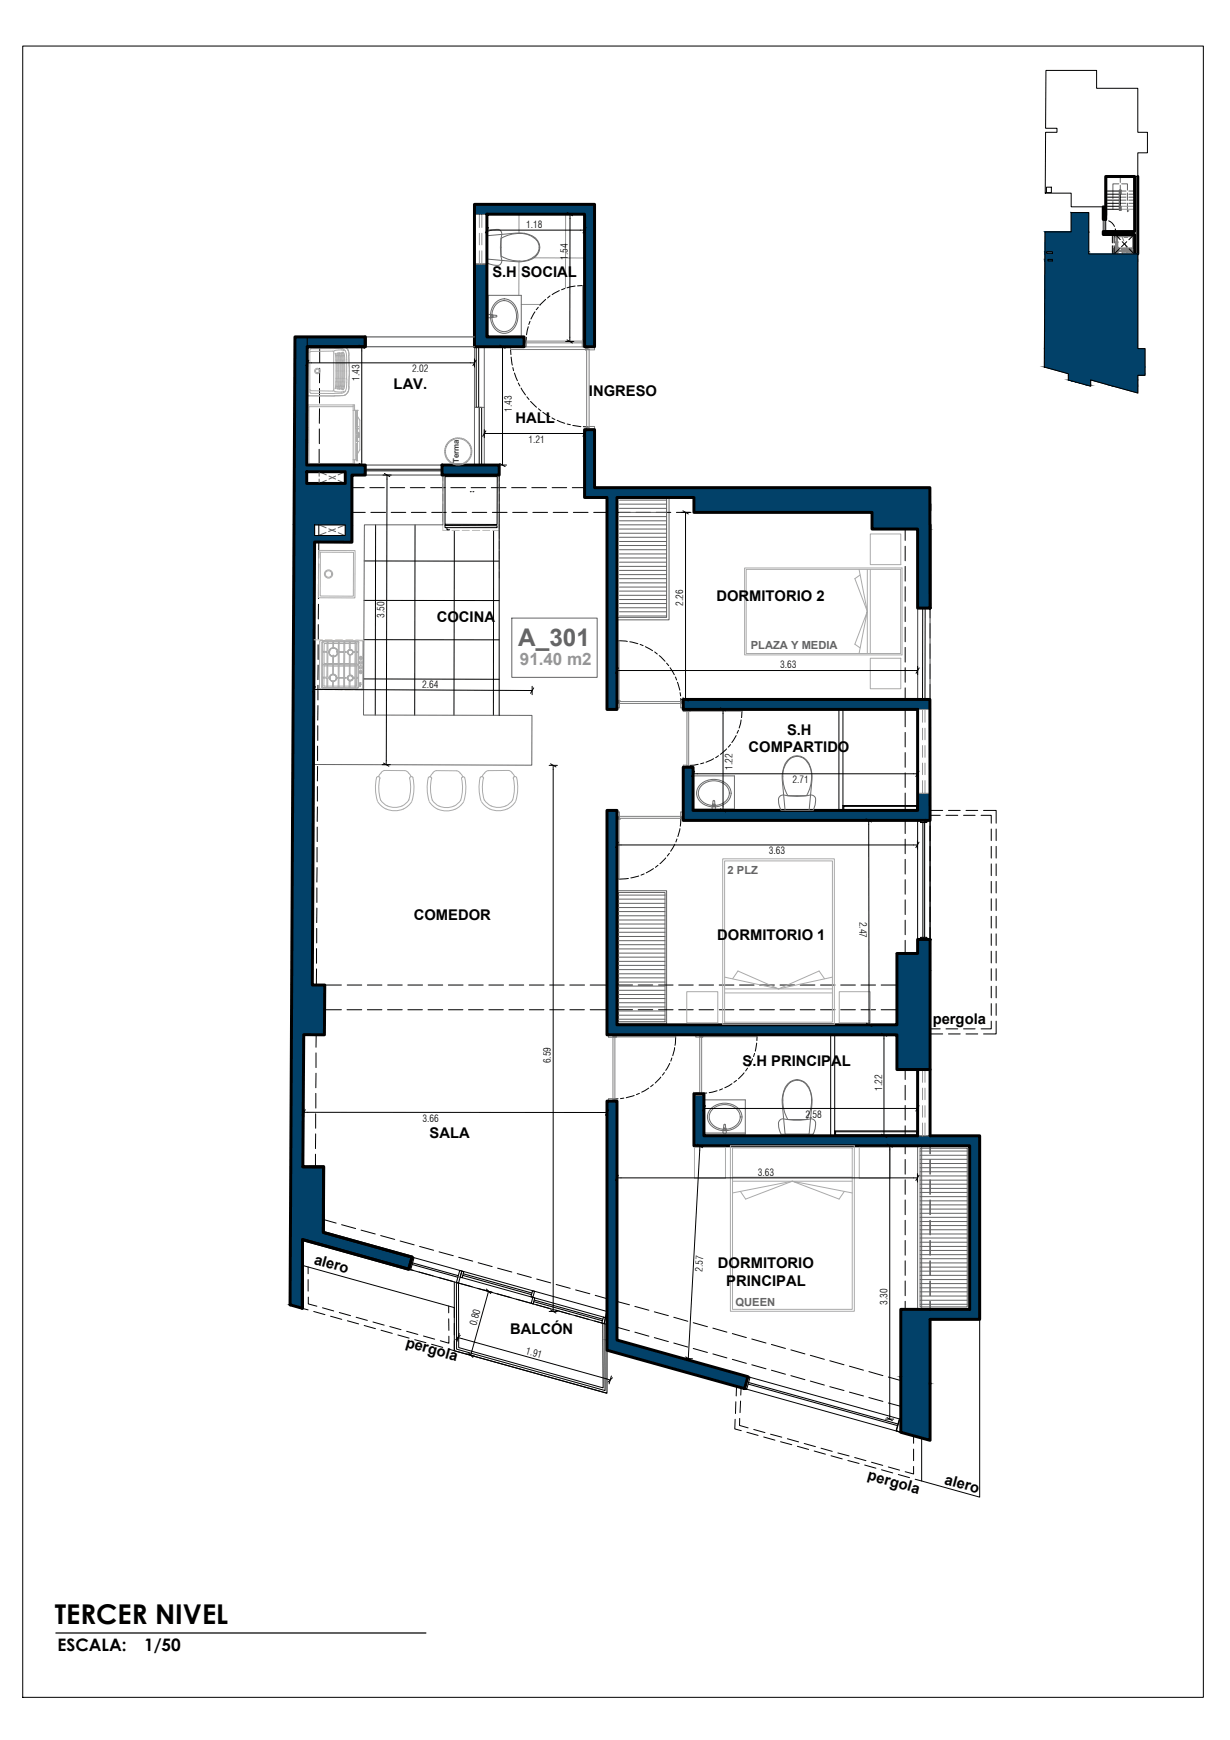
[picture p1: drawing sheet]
<svg xmlns="http://www.w3.org/2000/svg" width="297mm" height="420mm" viewBox="0 0 297 420" stroke-linecap="round" stroke-linejoin="round" font-family="sans-serif">
<defs><g id="words">
<text font-size="6.6" x="13.2" y="392.2">TERCER NIVEL</text>
<text font-size="5.9" fill="#636466" x="125.2" y="155.9">A_301</text>
<g font-size="4.2">
<text x="13.9" y="398.6">ESCALA:</text>
<text x="34.8" y="398.6">1/50</text>
</g>
<text font-size="4.1" fill="#939598" x="125.5" y="160.7">91.40 m2</text>
<g font-size="3.6">
<text x="118.9" y="66.9">S.H SOCIAL</text>
<text x="95.1" y="94.1">LAV.</text>
<text x="142.2" y="95.6">INGRESO</text>
<text x="124.5" y="102.2">HALL</text>
<text x="173" y="145.1">DORMITORIO 2</text>
<text x="105.5" y="150.2">COCINA</text>
<text x="190.1" y="177.4">S.H</text>
<text x="180.8" y="181.6">COMPARTIDO</text>
<text x="99.9" y="222.2">COMEDOR</text>
<text x="173.2" y="226.9">DORMITORIO 1</text>
<text x="225.2" y="247.2">pergola</text>
<text x="179.3" y="257.5">S.H PRINCIPAL</text>
<text x="103.7" y="274.9">SALA</text>
<text x="75.7" y="305.2" transform="rotate(16 75.7 305.2)">alero</text>
<text x="173.4" y="306.3">DORMITORIO</text>
<text x="175.4" y="310.5">PRINCIPAL</text>
<text x="123.2" y="322.2">BALCÓN</text>
<text x="97.8" y="325.1" transform="rotate(16 97.8 325.1)">pergola</text>
<text x="209.4" y="357.2" transform="rotate(16 209.4 357.2)">pergola</text>
<text x="228" y="358.3" transform="rotate(16 228 358.3)">alero</text>
</g>
<g font-size="2.7" fill="#636466">
<text x="181.3" y="156.8">PLAZA Y MEDIA</text>
<text x="175.7" y="210.9">2 PLZ</text>
<text x="177.6" y="315.4">QUEEN</text>
</g>
<g font-size="2.4">
<text x="127" y="55.1">1.18</text>
<text x="137.1" y="62.8" transform="rotate(-90 137.1 62.8)">1.54</text>
<text x="99.5" y="89.9">2.02</text>
<text x="86.8" y="92" transform="rotate(-90 86.8 92)">1.43</text>
<text x="123.6" y="99.4" transform="rotate(-90 123.6 99.4)">1.43</text>
<text x="127.7" y="107">1.21</text>
<text x="92.8" y="149.2" transform="rotate(-90 92.8 149.2)">3.50</text>
<text x="165" y="146.3" transform="rotate(-90 165 146.3)">2.26</text>
<text x="188.4" y="161.4">3.63</text>
<text x="102" y="166.1">2.64</text>
<text x="176.9" y="185.9" transform="rotate(-90 176.9 185.9)">1.22</text>
<text x="191.4" y="189.2">2.71</text>
<text x="185.7" y="206.3">3.63</text>
<text x="207.5" y="222.5" transform="rotate(90 207.5 222.5)">2.47</text>
<text x="133" y="256.7" transform="rotate(-90 133 256.7)">6.59</text>
<text x="213" y="263.4" transform="rotate(-90 213 263.4)">1.22</text>
<text x="194.5" y="269.9">2.58</text>
<text x="102" y="270.9">3.66</text>
<text x="183" y="283.9">3.63</text>
<text x="169.7" y="307.1" transform="rotate(-87 169.7 307.1)">2.57</text>
<text x="214.3" y="315.1" transform="rotate(-90 214.3 315.1)">3.30</text>
<text x="115" y="320.2" transform="rotate(-74 115 320.2)">0.80</text>
<text x="126.9" y="327" transform="rotate(16 126.9 327)">1.91</text>
</g>
<text font-size="1.9" fill="#3d3d3d" x="110.8" y="111.8" transform="rotate(-90 110.8 111.8)">Terma</text>
</g></defs>
<!-- layer: TEXTURAS -->
<path d="M120.6 114.7v58M88 135.5h32.5M90.7 126.7l-.1 46M100.2 126.7l-.1 46M109.7 128.1l-.1 44.6M119.2 128.1v44.6M87.9 154.5h32.6M87.9 145h32.6M87.8 163.9l32.8 .1" fill="none" stroke="#000" stroke-width=".24"/>
<path d="M125.3 51.7v4.5M136.6 51.7v17.9M125.3 63.2v8.1M125.9 73.5h4.6M128.9 62.3h12.3" fill="none" stroke="#939598" stroke-width=".24"/>
<!-- layer: I-FURN -->
<path d="M107 114.7v12h-19l-.2 46h40.7l-.1 12.1-52.7-.2M161 120.1v29h-12M161.6 120.1v29.6h-12.6M149 215.1h12v32h-12zM149.4 215.5h11.2v31.2h-11.2zM221.6 276.7v39.5M222.6 276.7v39.5" fill="none" stroke="#636466" stroke-width=".24"/>
<!-- layer: COTAS -->
<g fill="none" stroke="#000" stroke-width=".24">
<path d="M267 46.1h3.5v4.4h-3.5M267 46.9h3.5M267 47.6h3.5M267 48.3h3.5M267 49.1h3.5M267 49.8h3.5M74.2 81.4v2.3M115 83.7v14.7h.6v-14.7M74.1 113.9h9.3v2.8h-9.3zM88.2 113.7h18.6M88.2 113.3h18.6M113.6 118.7h.1"/>
<path d="M114.2 118.7h.1M115.7 112.3v-13.9h.6v13.9M76 126.7h7.4v2.6h-7.4zM222.8 146.8v22.1M223.4 146.8v22.1M203.6 194.5h18v1.2h-18zM203.8 194.7h17.6v.8h-17.6zM221.6 198.1v28.8M224.6 198.1v28.8M221.6 234.3h.1M201.6 273.1h20v1.2h-20zM201.8 273.3h19.6v.8h-19.6z"/>
<path d="M73 305.5l36.7 10.3M99.2 306.6l46.1 12.9M99.5 303.6l47.1 13.1M109.7 309.5v16.7l36.9 10.2v-16.6M110.2 309.7l.1 16.1 35.8 10v-16.1M110.7 309.8l.1 15.6 34.9 9.7-.1-15.6M111.1 308.4l34.6 9.6M236.6 318.6v42.9l-14-3.9v-10.4M179.8 335.3l37.7 10.5M180.6 332.4l36.9 10.3"/>
</g>
<!-- layer: eder_web_hatch -->
<g fill="#024169" stroke="#024169" stroke-width=".24">
<path d="M71.2 81.4h17z"/>
<path d="M76 130.9h9z"/>
<path d="M73.3 249.8l5 .1z"/>
<path d="M73.1 299.3h11.1l15.3 4.3z"/>
<path d="M70.1 299.3h3v15.8z"/>
<path d="M217.5 334.1h7.1v11.7z"/>
<path d="M106.8 112.3h13.8v2.4z"/>
<path d="M146.6 326h11.2l22.8 6.4z"/>
<path d="M258.7 56h4.2z"/>
<path d="M262.5 93h.9v.2z"/>
<path d="M267.9 93h6.9v.2z"/>
<path d="M71.2 81.4l17 2.3v-2.3zM71.2 81.4l17 2.3h-17z"/>
<path d="M71.2 83.7l2.9 28.6 .1-28.6zM71.2 83.7l2.9 28.6h-3z"/>
<path d="M71.1 112.3l17.1 1.6v-1.6zM71.1 112.3l17.1 1.6h-17.1z"/>
<path d="M83.4 113.9l4.8 .8v-.8zM83.4 113.9l4.8 .8h-4.8z"/>
<path d="M83.4 114.7l1.6 2v-2zM83.4 114.7l1.6 2h-1.6z"/>
<path d="M71.1 113.9l3 2.8v-2.8zM71.1 113.9l3 2.8h-3z"/>
<path d="M71.1 116.7l13.9 10v-10zM71.1 116.7l13.9 10h-14z"/>
<path d="M83.4 126.7h1.6zM83.4 126.7h1.6z"/>
<path d="M71 126.7l5 2.6v-2.6zM71 126.7l5 2.6h-5z"/>
<path d="M83.4 126.7l1.6 2.7v-2.7zM83.4 126.7l1.6 2.7h-1.6z"/>
<path d="M71 129.3l12.4 .1zM71 129.3l12.4 .1z"/>
<path d="M71 129.4l14 1.5v-1.5zM71 129.4l14 1.5h-14z"/>
<path d="M71 130.9h5zM71 130.9h5z"/>
<path d="M71 130.9l4.4 107 .6-107zM71 130.9l4.4 107h-5z"/>
<path d="M70.4 237.9l8 5.9v-5.9zM70.4 237.9l8 5.9h-8z"/>
<path d="M70.4 243.8l7.9 6 .1-6zM70.4 243.8l7.9 6h-7.9z"/>
<path d="M70.4 249.8l2.9 .1zM70.4 249.8l2.9 .1z"/>
<path d="M70.4 249.9l2.7 31.9 .2-31.9zM70.4 249.9l2.7 31.9h-2.9z"/>
<path d="M70.2 281.8h7.9zM70.2 281.8h7.9z"/>
<path d="M70.2 281.8l7.9 15.8v-15.8zM70.2 281.8l7.9 15.8h-8z"/>
<path d="M70.1 297.6l14.1 1.7-6.1-1.7zM70.1 297.6l14.1 1.7h-14.1z"/>
<path d="M73.1 299.3h11.1zM73.1 299.3h11.1z"/>
<path d="M70.1 299.3h3zM70.1 299.3h3z"/>
<path d="M73.1 299.3l15.2 4.3h11.2zM88.3 303.6h11.2l-.8 2.9z"/>
<path d="M70.1 299.3l-.1 15.8h3.1zM70 315.1h3.1v.8z"/>
<path d="M169.5 264.1l.5 .4v-.4zM169.5 264.1l.5 .4h-.5z"/>
<path d="M167.6 264.1l.4 .4v-.4zM167.6 264.1l.4 .4h-.4z"/>
<path d="M167.6 264.5l2.4 9.8v-9.8zM167.6 264.5l2.4 9.8h-2.4z"/>
<path d="M167.6 274.3l69 2.4v-2.4zM167.6 274.3l69 2.4h-69z"/>
<path d="M234.2 276.7l2.4 39.5v-39.5zM234.2 276.7l2.4 39.5h-2.4z"/>
<path d="M217.5 316.2l19.1 2.4v-2.4zM217.5 316.2l19.1 2.4h-19.1z"/>
<path d="M217.5 318.6l7.1 13.9v-13.9zM217.5 318.6l7.1 13.9h-7.1z"/>
<path d="M217.5 332.5l7.1 1.6v-1.6zM217.5 332.5l7.1 1.6h-7.1z"/>
<path d="M217.5 334.1v11.7h7.1zM217.5 345.8h7.1v2z"/>
<path d="M114.6 63.7l3 7.6v-7.6zM114.6 63.7l3 7.6h-3z"/>
<path d="M114.6 71.3l3 10.1v-10.1zM114.6 71.3l3 10.1h-3z"/>
<path d="M114.6 81.4l12 .9v-.9zM114.6 81.4l12 .9h-12z"/>
<path d="M114.6 82.3l12 1.4v-1.4zM114.6 82.3l12 1.4h-12z"/>
<path d="M114.6 49.3l29 2.4v-2.4zM114.6 49.3l29 2.4h-29z"/>
<path d="M141.2 51.7l2.4 32v-32zM141.2 51.7l2.4 32h-2.4z"/>
<path d="M106.8 112.3v2.4h13.8zM106.8 114.7h13.8z"/>
<path d="M165 168.9l59.6 2.4v-2.4zM165 168.9l59.6 2.4h-59.6z"/>
<path d="M165 185.3l2.4 2.1v-2.1zM165 185.3l2.4 2.1h-2.4z"/>
<path d="M221.6 191.6l3 4.1v-4.1zM221.6 191.6l3 4.1h-3z"/>
<path d="M165 187.4l2.4 8.3v-8.3zM165 187.4l2.4 8.3h-2.4z"/>
<path d="M165 195.7l59.6 2.4v-2.4zM165 195.7l59.6 2.4h-59.6z"/>
<path d="M141.2 103.7l2.4 14.1v-14.1zM141.2 103.7l2.4 14.1h-2.4z"/>
<path d="M141.2 117.8h83.4zM141.2 117.8h83.4z"/>
<path d="M141.2 117.8l83.4 2.3v-2.3zM141.2 117.8l83.4 2.3h-83.4z"/>
<path d="M167.6 120.1l57 3.6v-3.6zM167.6 120.1l57 3.6h-57z"/>
<path d="M210.6 123.7l14 4v-4zM210.6 123.7l14 4h-14z"/>
<path d="M221.6 127.7l3 19.1v-19.1zM221.6 127.7l3 19.1h-3z"/>
<path d="M146.6 120.1l2.4 51.2v-51.2zM146.6 120.1l2.4 51.2h-2.4z"/>
<path d="M221.6 226.9l3 3.3v-3.3zM221.6 226.9l3 3.3h-3z"/>
<path d="M216.6 230.2l8 4.1v-4.1zM216.6 230.2l8 4.1h-8z"/>
<path d="M216.6 234.3l8 13.2v-13.2zM216.6 234.3l8 13.2h-8z"/>
<path d="M146.6 195.7l2.4 51.8v-51.8zM146.6 195.7l2.4 51.8h-2.4z"/>
<path d="M146.6 247.5l78 2.4v-2.4zM146.6 247.5l78 2.4h-78z"/>
<path d="M216.6 249.9l8 8.4v-8.4zM216.6 249.9l8 8.4h-8z"/>
<path d="M146.6 265.9l2.4 57.7v-57.7zM146.6 265.9l2.4 57.7h-2.4z"/>
<path d="M146.6 323.6l11.2 2.4-8.8-2.4zM146.6 323.6l11.2 2.4h-11.2z"/>
<path d="M146.6 326l22.8 6.4h11.2zM169.4 332.4h11.2l-.8 2.9z"/>
<path d="M258.7 51.3l4.2 4.7v-4.7zM258.7 51.3l4.2 4.7h-4.2zM252.4 56h10.5z"/>
<path d="M252.4 56l10.5 4.8v-4.8zM252.4 56l10.5 4.8h-10.6z"/>
<path d="M254.2 60.8l8.7 .4v-.4zM254.2 60.8l8.7 .4h-8.7z"/>
<path d="M252.3 60.8l.5 .4v-.4zM252.3 60.8l.5 .4h-.5z"/>
<path d="M252.3 61.2l10.6 .1v-.1zM252.3 61.2l10.6 .1h-10.6z"/>
<path d="M252.3 61.3l22.5 1.3v-1.3zM252.3 61.3l22.5 1.3h-22.5z"/>
<path d="M254.2 62.6l20.6 .4v-.4zM254.2 62.6l20.6 .4h-20.6z"/>
<path d="M252.3 62.6l.8 .4v-.4zM252.3 62.6l.8 .4h-.8z"/>
<path d="M254.2 63h20.6zM254.2 63h20.6z"/>
<path d="M252.3 63h1.9zM252.3 63h1.9z"/>
<path d="M252.3 63l22.5 21.2v-21.2zM252.3 63l22.5 21.2h-22.6z"/>
<path d="M252.2 84.2l24.3 4.4v-4.4zM252.2 84.2l24.3 4.4h-24.3z"/>
<path d="M252.2 88.6l24.3 1.6v-1.6zM252.2 88.6l24.3 1.6h-18.5z"/>
<path d="M258 90.2l18.5 .4v-.4zM258 90.2l18.5 .4h-18.5z"/>
<path d="M258 90.6l16.8 1.1v-1.1zM258 90.6l16.8 1.1h-16.8z"/>
<path d="M263.4 91.7l11.4 .1zM263.4 91.7l11.4 .1z"/>
<path d="M258 91.7l5.4 .1zM258 91.7l5.4 .1z"/>
<path d="M263.4 91.8l11.4 1.2v-1.2zM263.4 91.8l11.4 1.2h-6.9z"/>
<path d="M258 91.8l5.4 1.2v-1.2zM258 91.8l5.4 1.2h-.9z"/>
<path d="M267.9 93l.9 .2h6zM268.8 93.2h6v1.7z"/>
</g>
<g fill="none" stroke="#636466" stroke-width=".24">
<path d="M268.8 48.7v1.8M270.2 44.4h-1.4v3.6M270.5 44.7v1.4h1.4M270.5 46.9h1.4M270.5 47.6h1.4M270.5 48.3h1.4M270.5 49.1h1.4M270.5 42.6v1.5M270.9 44.4h1.4v1.5M272.3 49.1v2l.3-.2M272.3 46.6v1.8M272.6 46.1h1.4"/>
<path d="M272.6 46.9h1.4M272.6 47.6h1.4M272.6 48.3h1.4M272.6 49.1h1.4M114.6 83.7v28.6M114.6 98.4h2.4M117 83.7v28.6M77.1 115.7v1l1.7-.7M78.8 114.7l-1.7-.8v1.1M79.4 115l1.7 .7M81.1 115l-1.7 .7M81.6 116l1.8 .7"/>
<path d="M83.4 113.9l-1.8 .8M77.1 126.7l1.7 .8M78.7 128.6l-1.7 .7M79.4 127.7l1.7 .7M81 127.7l-1.6 .6M81.7 128.6l1.7 .8M83.4 126.7l-1.8 .8"/>
</g>
<!-- layer: 0 -->
<g fill="none" stroke="#000" stroke-width=".25">
<path d="M222.3 198.1h1.5v.5h-1.5zM222.9 198.6v27.7M223.3 198.6v27.7M221.6 226.9h3M222.3 226.3h1.5v.6h-1.5zM78.4 243.8l-.1 6.1M73 315.9h.1M99.5 303.6l.5 .1-.8 2.9-.5-.1zM99.6 305.3l11 3.1M99.6 305l11.1 3M111 306.8l.5 .1-.8 2.9-.5-.1zM111.5 306.9l.5 .2-.4 1.4-.5-.1z"/>
<path d="M111.7 308l16.6 4.6M111.9 307.6l16.6 4.6M128.6 311.7l.5 .1-.4 1.5-.5-.2zM128.7 313.3l.4 .1-.3 1.5-.5-.2zM128.9 314.3l16.6 4.6M129 313.9l16.6 4.6M145.7 318l.5 .2-.3 1.4-.6-.1zM146.6 319h.1M109.7 326.2l36.8 10.2M180.6 332.4l.5 .2-.8 2.8-.5-.1zM180.7 334.2l36 10M180.7 333.8l36.2 10.1"/>
<path d="M217.3 342.6l.2 .1v3.1l-1-.3zM217.5 342.7l-.3-.1-.8 2.9 1.1 .3"/>
</g>
<!-- layer: A-WALL -->
<g fill="none" stroke="#000" stroke-width=".72">
<path d="M114.6 49.3h29v34.4h-2.4v-32h-23.6v29.7h9v2.3h-12zM266.4 49.9v3.1h.6v-10.4h7v13.3h-7.6v.7h7.6v4.7M274.8 42.6v18.7M71.2 81.4h17v2.3h-14l-.1 28.6h14.1v2.4h-3.2v16.2h-9l-.6 107h3l-.1 12-5-.1-.2 32h5v15.8l21.4 6-.8 2.9-25.6-7.2v16.6l-3.1-.8zM88.2 81.4v2.3h-14M74.1 113.9h9.3v2.8h-9.3zM106.8 112.3h13.8v2.4h-13.8zM141.2 103.7h2.4v14.1h81v29h-3v-19.1h-11v-4h-43v-3.6h-18.6v51.2h-2.4v-51.2h-5.4zM224.6 121.7v1.5M224.6 126.7v20.1M165 168.9h59.6v29.2h-59.6v-12.8h2.4v10.4h54.2v-24.4h-56.6zM146.6 195.7h2.4v51.8h67.6v-17.3h5v-3.3h3v31.4h-8v-8.4h-70z"/>
<path d="M221.6 258.3v16h-51.6v-10.2h-2.4v12.6h66.6v39.5h-16.7v29.6l7.1 2v-29.2h12v-44.3h-12v-16M146.6 265.9h2.4v57.7l31.6 8.8-.8 2.9-33.2-9.3zM73.1 281.8l5.1-.1-.1 15.9 21.4 6-.8 2.9-25.6-7.2-.1 16.6"/>
</g>
<g fill="none" stroke="#000" stroke-width=".24">
<path d="M266.4 53v2.9M267 53v2.9M268.6 56.6v2.1M268.6 59.3v2M269.1 56.6v2.1M269.1 59.3v2l1.3-1.2M269.4 56.6l1.1 1.3M271 58.4l1.2 1.2M272.1 58.4l-1.3 1.2M273.9 56.6l-1.3 1.3M272.7 60.1l1.2 1.2M77.2 93.8v3.6"/>
<path d="M77.2 98.7l-.1 3.5M77.2 83.7v3.9M77.2 88.9v3.5M77.1 108.5v3.8M77.1 103.6v3.5M85 117.8h3M89.3 117.8h3.5M94.2 117.8h3.5M99.1 117.8h3.5M104 117.8h3.5M108.9 117.8h3.5M113.8 117.8h3.5"/>
<path d="M118.6 117.8h3.6M123.6 117.8h3.5M128.4 117.8h3.6M133.3 117.8h3.5M138.2 117.8h3M76.9 136.1v3.6M77 126.7v2.6M77 130.9l-.1 3.9M85 123.7h3.2M89.6 123.7h3.5M94.5 123.7h3.5M99.3 123.7h3.6"/>
<path d="M104.3 123.7h3.5M109.1 123.7h3.6M114 123.7h3.5M118.9 123.7h3.6M123.8 123.7h3.5M128.7 123.7h3.5M133.6 123.7h3.5M138.5 123.7h3.5M143.4 123.7h3.2M149 123.7h3.2M153.6 123.7h3.5M158.4 123.7h3.6"/>
<path d="M163.4 123.7h3.5M168.3 123.7h3.5M173.1 123.7h3.5M178 123.7h3.6M182.9 123.7h3.5M187.8 123.7h3.5M192.7 123.7h3.5M197.6 123.7h3.5M202.5 123.7h3.5M207.4 123.7h3.2M218.6 127.7v2.8M218.6 131.9v3.5"/>
<path d="M218.6 136.8v3.5M224.6 126.7v3M224.6 131v3.5M224.6 135.9v3.5M76.8 155.7v3.5M76.9 150.8v3.5M76.9 141v3.6M76.9 145.9v3.6M218.6 141.7v3.5M218.6 146.5v3.6M218.6 151.5v3.5M218.6 156.3v3.6"/>
<path d="M224.6 140.8v3.5M224.6 145.7v3.5M224.6 150.6v3.5M224.6 155.5v3.5M76.7 175.2v3.6M76.8 165.5v3.5M76.8 170.4l-.1 3.5M76.8 160.6v3.5M202.6 171.3v24.4M203.6 171.3v24.4M218.6 161.2v3.5M218.6 166.1v2.8"/>
<path d="M218.6 171.3v4.2M218.6 176.9v3.5M224.6 160.3v3.6M224.6 165.3v3.5M224.6 170.1v3.6M224.6 175v3.5M224.6 179.9v3.6M76.6 199.7v3.5M76.7 189.9v3.5M76.7 194.8l-.1 3.6M76.7 180.2v3.5M76.7 185.1v3.5"/>
<path d="M218.6 181.7v3.6M218.6 186.6v3.5M218.6 191.5v4.2M218.6 198.1v3.2M224.6 184.8v3.5M224.6 189.7v3.5M224.6 194.6v3.5M224.6 199.5v3.5M224.6 195.7h3.1M224.6 196.9h2.5M228.5 196.9h2.8M229.1 195.7h2.8"/>
<path d="M232.7 196.9h2.8M233.3 195.7h2.8M236.9 196.9h2.5v1.9M237.5 195.7h3.1v3.1M76.5 214.4v3.5M76.5 219.3v3.5M76.6 204.6v3.5M76.6 209.5l-.1 3.5M218.6 202.6v3.5M218.6 207.5v3.6M218.6 212.4v3.5M218.6 217.3v3.5"/>
<path d="M224.6 204.4v3.5M224.6 209.2v3.6M224.6 214.2v3.5M224.6 219v3.6M239.4 200.2v2.8M239.4 204.4v2.8M239.4 208.6v2.8M239.4 212.8v2.8M239.4 217v2.9M240.6 200.2v2.8M240.6 204.4v2.8M240.6 208.6v2.8"/>
<path d="M240.6 212.8v2.8M240.6 217v2.9M76.4 229.1v3.5M76.4 234v3.9M76.5 224.2v3.5M78.4 237.9h4.1M83.8 237.9h3.6M88.7 237.9h3.5M93.6 237.9h3.5M98.5 237.9h3.6M103.4 237.9h3.5M108.3 237.9h3.5"/>
<path d="M113.2 237.9h3.5M118.1 237.9h3.5M123 237.9h3.5M127.8 237.9h3.6M132.7 237.9h3.6M137.6 237.9h3.6M142.5 237.9h4.1M149 237.9h3.8M154.1 237.9h3.5M159 237.9h3.5M163.9 237.9h3.5M168.8 237.9h3.5"/>
<path d="M173.7 237.9h3.5M178.6 237.9h3.5M183.5 237.9h3.5M188.4 237.9h3.5M193.2 237.9h3.6M198.1 237.9h3.6M203 237.9h3.6M207.9 237.9h3.5M212.8 237.9h3.8M218.6 222.2v3.5M218.6 227.1v3.1M224.6 223.9v3"/>
<path d="M239.4 221.3v2.8M239.4 225.5v2.8M239.4 229.7v2.8M239.4 233.9v2.9M239.4 238.2v2.7M240.6 221.3v2.8M240.6 225.5v2.8M240.6 229.7v2.8M240.6 233.9v2.9M240.6 238.2v2.7M76.3 254.2v3.6M76.3 259.2v3.5"/>
<path d="M76.4 249.9l-.1 3M78.4 243.8h4.1M83.8 243.8h3.6M88.7 243.8h3.5M93.6 243.8h3.5M98.5 243.8h3.5M103.4 243.8h3.5M108.3 243.8h3.5M113.1 243.8h3.6M118.1 243.8h3.5M122.9 243.8h3.6M127.8 243.8h3.5"/>
<path d="M132.7 243.8h3.6M137.6 243.8h3.5M142.5 243.8h4.1M149 243.8h3.8M154.1 243.8h3.5M159 243.8h3.5M163.9 243.8h3.5M168.8 243.8h3.5M173.7 243.8h3.5M178.6 243.8h3.5M183.5 243.8h3.5M188.4 243.8h3.5"/>
<path d="M193.2 243.8h3.6M198.1 243.8h3.6M200.6 249.9v24.4M201.6 249.9v24.4M203 243.8h3.6M207.9 243.8h3.5M212.8 243.8h3.8M218.6 258.3v2.4M224.6 258.3v2.4M224.6 249.7h3.1M224.6 248.4h2.5M228.5 248.4h2.8"/>
<path d="M229.1 249.7h2.8M232.7 248.4h2.8M233.3 249.7h2.8M239.4 246.6v1.8h-2.5M239.4 242.3v2.9M240.6 246.6v3.1h-3.1M240.6 242.3v2.9M76.2 278.7v3M76.2 268.9v3.5M76.2 273.8v3.6M76.3 264v3.6M218.6 262.1v3.5"/>
<path d="M218.6 266.9v3.6M218.6 271.9v2.4M218.6 276.7v1.9M218.6 280v3.5M224.6 262.1v3.5M224.6 266.9v3.6M224.6 271.9v2.4M224.6 276.7v1.9M224.6 280v3.5M78.3 294.5l2.9 .8M82.5 295.7l3.4 1M87.2 297l3.4 1"/>
<path d="M91.9 298.4l3.4 .9M96.6 299.7l3.4 .9M218.6 284.9v3.5M218.6 289.8v3.5M218.6 294.7v3.5M218.6 299.5v3.6M224.6 284.9v3.5M224.6 289.8v3.5M224.6 294.7v3.5M224.6 299.5v3.6M73 313.5v2.4l1.4 .4M73 305.5v2.4"/>
<path d="M73 309.3v2.8M74.4 305.9v1.7M74.4 309v2.8M74.5 313.2v1.7l2 .5M75.8 316.7l2.7 .7M77.9 315.8l2.7 .8M78 300.7l3.1 .8M79.8 317.8l2.7 .8M81.9 316.9l2.8 .8M82.4 301.9l3.4 .9M83.9 318.9l2.7 .8M86 318.1l2.7 .7"/>
<path d="M87.1 303.2l3.4 1M90.1 319.2l2.7 .8M91.8 304.5l3.4 1M96.5 305.8l3.4 1M101.2 307.2l3.4 .9M101.3 301l3.4 .9M105.9 308.5l3.4 .9M106 302.3l3.5 .9M108.4 315.4v1.6M108.4 318.5v2.8M109.7 315.8v2.4M109.7 319.6v2.8"/>
<path d="M110.6 309.8l3.4 .9M110.8 303.6l3.4 .9M115.3 311.1l3.4 .9M115.5 304.9l3.4 .9M120 312.4l3.4 .9M120.2 306.2l3.4 1M124.7 313.7l3.4 .9M124.9 307.5l3.4 1M129.4 315l3.5 1M129.6 308.8l3.4 1M134.2 316.3l3.4 1M134.3 310.2l3.4 .9"/>
<path d="M138.9 317.7l3.4 .9M139 311.5l3.4 .9M143.6 319l3 .8M143.7 312.8l2.9 .8M149 314.3l3 .8M153.3 315.5l3.4 .9M158 316.8l3.4 .9M162.7 318.1l3.4 1M167.4 319.4l3.4 1M218.6 304.4v3.6M218.6 309.3v3.6M218.6 314.2v2"/>
<path d="M224.6 304.4v3.6M224.6 309.3v3.6M224.6 314.2v2M88 320.1l2.7 .7M92 321.2l2.7 .8M94.1 320.3l2.7 .8M96.1 322.4l2.7 .7M98.2 321.5l2.7 .7M100.1 323.5l2.8 .7M102.3 322.6l2.7 .8M104.2 324.6l2.7 .8M108.4 322.7v1.6l-2.1-.5"/>
<path d="M109.7 323.8v2.4l-1.4-.5M149 320.5l3 .8M153.3 321.7l3.4 1M158 323l3.4 1M162.7 324.3l3.4 1M167.4 325.6l3.4 1M172.2 326.9l3.3 1M172.2 320.7l3.3 1M176.9 328.2l3.3 1M176.9 322l3.3 1M177.7 338.5l-.1 2.8M177.9 334.8l-.1 2.3"/>
<path d="M178.8 338.3l-.1 2.8M179 335.2l-.1 1.7M181.6 329.6l3.4 .9M181.6 323.3l3.4 1M186.3 330.9l3.4 .9M186.3 324.6l3.4 1M191 332.2l3.4 .9M191 326l3.4 .9M195.7 333.5l3.4 1M195.7 327.3l3.4 .9M200.4 334.8l3.4 1M200.4 328.6l3.4 1"/>
<path d="M205.1 336.2l3.4 .9M205.1 329.9l3.4 1M209.8 337.5l3.4 .9M209.8 331.2l3.4 1M214.5 338.8l3 .8M214.5 332.5l3 .9M224.6 338.2h.1M177.5 342.7l-.1 2.3 1.6 .5M178.6 342.5v1.7l2.1 .6M180.4 345.8l2.7 .8M182 345.2l2.7 .7M184.4 347l2.7 .8"/>
<path d="M186.1 346.3l2.7 .7M188.5 348.1l2.7 .8M190.1 347.4l2.8 .8M192.6 349.2l2.7 .8M194.2 348.6l2.7 .7M196.6 350.4l2.7 .7M198.3 349.7l2.7 .8M200.7 351.5l2.7 .8M202.3 350.8l2.7 .8M204.8 352.7l2.7 .7M206.4 351.9l2.7 .8M208.8 353.8l2.7 .7"/>
<path d="M210.5 353.1l2.7 .8M212.9 354.9l2.7 .8M214.5 354.2l2.7 .8M216.9 356.1l2.8 .7M220.6 354.1v1.8l-2-.5M220.6 346.7v1.8M220.6 349.9v2.8M221 357.2l1.6 .4M224.6 341.3h.1"/>
</g>
<!-- layer: Q-SPCQ -->
<g fill="none" stroke="#aaa" stroke-width=".24">
<path d="M77.4 154.7l10.2 .1v11.4M77.4 154.7l-.2 .2v11.4l10.2 .1M77.7 155.1v10.9l.2 .2h8.4M77.9 155.2v5.6M78 154.8l8.3 .1M78 154.8l-.2 .3M78 155.1l-.1 .1M78.1 157.5h.9l-.1 6h-.8M78.1 157.3v.2M78.1 155l8.2 .1M78.2 155l-.2 .2M78.3 157.5v2.6l.7 .1"/>
<path d="M78.4 155.4h.6M78.4 155.3l-.1 2M79 155.2v2.1h-.9M79 155.2l.2-.1v2.2h.3M79.2 155.4h1.2M79.4 157.5a1.12 1.12 0 0 0 1 1.1M79.5 157.5a1.04 1.04 0 0 0 .9 1M79.5 157.7h.1M79.6 157.2v.3M79.7 158l.1 .2M79.8 156.8l-.2 .3M80 158.4h.1"/>
<path d="M80.1 156.6h.1M80.4 156.5l-.5 .2-.4 .6M80.4 156.4a1.12 1.12 0 0 0-1 .9M80.4 156.5a1.04 1.04 0 0 0-.9 .8M80.5 156.5h.1M80.5 158.3v4.5a.91 .91 0 0 1 .8 .7M80.5 156.5l.6 .2 .4 .5M80.5 155.4h1.2M80.5 155.2v1.2M80.6 156.4a1.12 1.12 0 0 1 1 .9M80.6 158.3h-.3l.1 4.5a.91 .91 0 0 0-.9 .7h-.4l.1-6h.3l.2 .6 .6 .4M80.6 155.2h-.2v1.2a1.29 1.29 0 0 1 1.1 .9"/>
<path d="M80.6 158.5h.1M80.9 156.6h.1M81 158.4h-.1M81.2 156.8l.2 .1M81.4 157.6h.3v6h-.4M81.4 157.3v.2M81.4 157.9l-.2 .3M81.5 157.7v.1M81.5 157.5l-.4 .8-.6 .2M81.6 157.5a1.04 1.04 0 0 1-1 1M81.6 157.5a1.12 1.12 0 0 1-1 1.1M81.9 157.6h1.1v6h-1.1z"/>
<path d="M81.9 155.4h1.1M83 155.2v2.1h-1.1l-.1-2.2-.1 2.2h-.3M83.1 155.2h.2M83.3 155.2v2.1l.4 .1-.4 .2-.1 6h.3M83.3 155.4h1.1M84 157.5l.1 .3M84.1 157.3l-.1 .1M84.2 157.9l.1 .1M84.3 157l-.1 .1M84.4 155.2v1.3M84.4 155.2l.2-.1v1.4h-.2M84.5 158.1h.2"/>
<path d="M84.6 155.4h1.2M84.6 156.9h-.1M84.6 156.9h.1M84.9 157l.3 .3M84.9 157a.61 .61 0 0 0-.9 .3 .61 .61 0 0 0 .6 .8 .61 .61 0 0 0 .6-.8M85 157.9l-.1 .1M85.1 157.2l.1 .2M85.2 157.6l-.1 .1M85.4 157.3h.4l.1-2.2v2.2h.5M85.4 157.6h.4l-.1 6-.4 .1 .4 .1v2.1h.2M85.4 157.3v.2M86 155.4h.1"/>
<path d="M86.1 155.4l.1 .1M86.1 157.6v2.7M86.2 155.5l-.1 1.8M86.3 155l.3 .2M86.4 154.8l.3 .4M86.4 157.6h-.5v6h.4M86.4 157.3v.2M86.5 155.3v5M86.6 155.2v10.7l-.3 .3M86.7 159h.8M86.7 158.8h.8M86.7 159.9h.8"/>
<path d="M77.9 160.8l.1 5.2M77.9 160.2l.3 .3h.8M77.9 165.8l.2 .2M78.1 163.7h.8v2.2M78.1 163.5v.2M78.2 160.5l-.3 .2M78.2 165.6l.7 .1M78.3 163.7l-.1 1.9M78.3 160.8h.7M78.4 160.8l-.1 2.7M78.9 165.9h.2M79.1 165.7h1.2"/>
<path d="M79.1 160.5h1.2M79.1 160.2h1.2M79.1 160.8l1.2 .1M79.5 163.5l.1 .2h-.5v2.2M79.5 163.7a.91 .91 0 0 0 .8 .9M79.7 163.6v.1M79.7 163.8v.1M79.7 163.5v.1M79.7 164l.1 .1M79.8 164.2h.1M79.8 163.2l-.1 .2M80 164.3l.1 .1"/>
<path d="M80.1 163l-.1 .1M80.3 165.9h.2M80.3 162.7h.2M80.3 164.6v1.3M80.4 162.9h.1M80.5 165.7h1.1M80.5 164.6v1.3M80.5 160.5h1.2M80.5 160.2h1.2M80.5 160.9h1.2M80.8 163l.1 .1M80.9 164.4h-.1"/>
<path d="M81.1 163.2v.1M81.1 164.2h-.1M81.1 163.3l.1 .1M81.2 164l-.1 .2M81.2 163.6h.1M81.2 163.8v.1M81.2 163.6l-.1-.3-.6-.4-.5 .2-.3 .5v.5l.5 .4 .8-.2 .2-.5M81.3 163.6a.83 .83 0 0 0-1.3-.6 .83 .83 0 0 0 0 1.4 .83 .83 0 0 0 1.3-.7M81.3 163.6v.1l.4 .1-.1 2.1M81.3 163.7a.81 .81 0 0 1-.9 .8l-.1 .1M81.7 165.9h.2M81.9 165.7h1.1"/>
<path d="M81.9 160.5l1.1 .1M81.9 160.2h1.1M81.9 160.9h1.1M83.2 165.7h1.1M83.2 160.6h1.2M83.2 160.2h1.2M83.2 160.9h1.2M83.5 163.8h-.3l-.1 2.2-.1-2.2h-1.1v2.1M83.5 163.6v.2M84 163.8l.1 .2M84.1 163.5l-.1 .1M84.2 164.1l.1 .1"/>
<path d="M84.3 163.2l-.1 .1M84.3 164.6v1.3M84.4 162.8l.1-4.6v4.6M84.4 165.9h.2M84.4 164.6h.2M84.4 162.7h.2M84.5 164.3h.2M84.5 165.7h1.2M84.5 164.6v1.3M84.6 160.6h1.1M84.6 160.3h1.1M84.6 160.9h1.1"/>
<path d="M84.6 163.1h-.1M84.6 163.1h.1M84.9 163.2l.1 .1M85 164.1l-.1 .1M85.1 163.4l.1 .3M85.2 163.8l-.1 .1M85.3 163.6a.74 .74 0 0 0-1.1-.5 .74 .74 0 0 0 0 1.3 .74 .74 0 0 0 1.1-.7M85.9 165.7h.1M85.9 160.6h.3M85.9 160.3h.1M85.9 160.9h.1M86.1 160.8l.1 .1"/>
<path d="M86.1 160.9v2.7M86.1 163.8v1.8M86.1 165.6l-.1 .1M86.2 160.5l.3 .3M86.3 163.8h-.4v2.1M86.4 163.6v.2M86.4 160.5v.1M86.5 160.8v5M86.5 160.3l-.3 .3M86.5 165.8l-.2 .3-8.2-.1M86.7 160.1h.8M86.7 161.2h.8"/>
<path d="M86.7 161l.8 .1M86.7 162.2h.8M86.7 162.2a.4 .4 0 0 0 .3 .5 .4 .4 0 0 0 .5-.3h-.8M86.7 162.2l.4-.3 .4 .3M86.7 160.1a.4 .4 0 0 1 .5-.5 .4 .4 0 0 1 .3 .6 .4 .4 0 0 1-.7 0l-.1-.1M86.7 161.2a.4 .4 0 0 1 .4-.5 .4 .4 0 0 1 .4 .5M86.7 161.2l.4 .3 .4-.3M86.9 165.6h.1M86.9 165.3h.1M86.9 164.9v.2l.1-.2M86.9 164.9h.1M87 165.3h.1"/>
<path d="M86.9 165.1h.1M86.9 165.5h.1M86.9 165.3v.1M87 165.5v.1M87 165.5v.2M87 165.6h-.1M87 165.3l-.1 .1M87 164.9h.1M87.5 162.2v.2M87.6 166.2l-.2 .2"/>
<circle cx="84.6" cy="157.5" r=".58"/>
<circle cx="84.6" cy="157.5" r=".7"/>
<circle cx="87.1" cy="158.9" r=".4"/>
<circle cx="84.6" cy="163.7" r=".59"/>
<circle cx="84.6" cy="163.7" r=".66"/>
</g>
<!-- layer: P-SANR-FIXT -->
<g fill="none" stroke="#aaa" stroke-width=".24">
<path d="M74.1 91.5h.1M74.1 91.8h.1M74.1 87.4h.1M74.1 87.7h.1M74.2 95.4l.1 .1M74.2 95.6h6.5M74.8 84.5v10.2M74.9 94.1l.2 .2M74.9 94.7l.2 .2M75 84.2l5.7-.1a3.4 3.4 0 0 1 2.6 .6M75 94.3l5.4 .1M75 95h5.7"/>
<path d="M75.1 84.2l-.2 .3M80.4 84.8l-5.3 .1-.3 .2M80.4 84.8l.2 .2M80.6 85v9.2M80.6 94.4l.3 .1M80.6 94.2l-.2 .2M80.9 84.7l-.3 .1M80.9 93.8h.1M81 85.3l.1 2.5M81.1 85.3l.2 .8v1.7M81.1 87.8l-.2 5.9M81.3 87.8v5l-.2 1"/>
<path d="M81.5 93.3l-.1 .6 .2-.1M81.5 85.9l.1 1M81.6 86.9v.9M81.6 85.4l-.2-.1 .1 .6M81.6 87.8v3.6M81.6 91.3v.9M81.6 92.2l-.1 1.1M81.6 85.4l.3 2.4M81.8 87.8v3.6M81.8 85.2v.1M81.8 85.3l.1 .1M81.9 91.3l-.3 2.5"/>
<path d="M81.9 85.2h.1M81.9 85.4l.1 .5M81.9 93.8v.2M82 93.9l-.1 .1M82 85.2l.2 .7M82 85.9l.1 1.9M82.1 87.8v4.7l-.2 1.3M82.2 93.3l-.2 .7M82.2 85.9l.1 1.9M82.3 85.2l.2 .5 .1 2.1M82.3 87.8l-.1 5.5M82.4 85.2l.4 .9v1.7"/>
<path d="M82.4 85.2h-.1M82.5 94.9l-1.8 .1M82.5 84.5l-1.6 .1M82.5 84.5l.6 .2M82.6 87.8l-.1 5-.2 1.1M82.7 85.2l.1 .2M82.7 85.2v-.1a1.06 1.06 0 0 1 .5 1.3l.1 1.4M82.8 87.8v1.8a9.6 9.6 0 0 1-.4 4.4l-.1-.1M82.8 93.8l-.1 .1M82.8 85.4l.2 2.4M83 87.8v4.7l-.2 1.3M83.1 93.9l-.3 .2-.1-.2"/>
<path d="M83.1 94.5l-1 .2-1.2-.1M83.1 83.7l.7 .5 .3 .4M83.2 87.8v3.6M83.3 91.3l-.2 2.5M83.3 94.5l-.8 .4M83.3 95.4l-2.6 .2M83.4 84.7l.3 .9M83.7 85.7v3.9a14.8 14.8 0 0 1-.3 4.9M84.1 84.6l.2 1.2M84.2 85.8l.1 5M84.3 93.4a1.97 1.97 0 0 1-.9 2M84.3 90.8l-.1 2.6"/>
<path d="M76.9 132.9l8.9 .1-.1 11.4-8.8-.1zM77.4 133.3l8 .1-.1 10.6-8-.1z"/>
<circle cx="76.6" cy="89.6" r=".44"/>
<circle cx="76.6" cy="89.6" r=".66"/>
<circle cx="79.3" cy="138.6" r=".99"/>
<circle cx="79.3" cy="138.6" r=".78"/>
</g>
<!-- layer: A-DOOR -->
<g fill="none" stroke="#000" stroke-width=".24">
<path d="M266.6 53.1l.6 .1M267.7 53.3a2.53 2.53 0 0 1 1.4 1.4M269.3 55.3l.1 .5M127.6 78.9l-.4 1.9M128 77.6l-.3 .7M129.2 75.3l-1 1.7M130 74.2l-.5 .6M131.8 72.3l-1.4 1.4M132.8 71.4l-.6 .6M135.1 70.2l-1.8 .9M136.4 69.7l-.8 .3M138.9 69.1l-2 .4"/>
<path d="M140.7 68.9l-1.2 .1M123.3 84.4l.1 1.2M123.4 86.2l.3 2M123.9 88.8l.1 .7M124.2 90.1l.8 1.8M125.2 92.5l.3 .7M125.8 93.7l1.1 1.7M127.1 81.4l-.1 1.2M127.2 95.8l.5 .7M128.1 96.9l1.5 1.4M130 98.7l.6 .5M131.1 99.6l1.7 1"/>
<path d="M133.3 100.9l.7 .4M134.6 101.5l1.8 .7M137 102.4l.7 .2M138.3 102.7l2 .3M140.9 103l1.2 .1M149.5 154.7l2 .2M152.1 155l1.9 .4M154.6 155.6l.7 .3M155.9 156.2l1.7 .9M158.1 157.4l.6 .5M159.2 158.3l1.4 1.4M161 160.1l.5 .6"/>
<path d="M161.8 161.2l1 1.7M163.1 163.5l.3 .7M163.6 164.7l.6 2M164.2 167.2l.2 .8M164.4 168.6l.1 1.1M176.4 179.8l-.5 .6M177.8 177.6l-1.1 1.7M178.3 176.3l-.3 .8M179 173.8l-.5 2M179.2 171.8l-.1 1.5M164.5 197.3l-.2 2.2M168.6 184.6l-1.9 .2"/>
<path d="M170 184.2l-.8 .2M172.3 183.2l-1.8 .9M173.5 182.5l-.7 .5M175.5 180.8l-1.5 1.3M151.8 212.1l-2.3 .2M154.2 211.5l-1.9 .5M155.6 211l-.8 .3M157.8 209.7l-1.7 1.1M158.9 208.9l-.6 .6M160.8 207.2l-1.4 1.4M161.7 206.1l-.6 .6M163 203.9l-1 1.7"/>
<path d="M163.5 202.6l-.3 .7M164.2 200.1l-.5 1.9M160.4 259l-.4 .6M161.7 256.8l-.9 1.7M162.2 255.5l-.2 .7M162.9 253l-.4 1.9M163.2 250.4l-.2 2M179.7 259.1l-1.4 1.4M180.5 257.9l-.4 .7M181.8 255.7l-1 1.8M182.2 254.4l-.2 .7M182.7 251.9l-.3 1.9"/>
<path d="M182.8 250.4v.9M149.3 265.3l-1.1 .1M150.7 265.2l-.9 .1M153.1 264.5l-1.9 .6M154.4 264l-.7 .3M156.7 262.7l-1.7 1M157.8 261.9l-.7 .5M159.6 260.1l-1.4 1.4M169.2 264h.1M170.7 263.9l-.8 .1M173.2 263.4l-1.9 .4M174.5 262.9l-.7 .3"/>
<path d="M176.8 261.7l-1.8 1M177.9 260.9l-.7 .5"/>
</g>
<g fill="none" stroke="#808080" stroke-width=".24">
<path d="M266.4 55.8l.3 .1zM266.4 53l.3 .1h-.3zM266.6 53.1v2.7zM266.6 55.8h.1M266.7 55.8l2.7 .1zM266.7 55.8h.1M266.7 53h.1M140.7 68.9h.4v13.6h-.4zM123.3 83.8h18.5v.6h-18.5zM126.6 82.3h.4l.1 1.4h-.5zM126.6 82.3v.1M127 82.4h13.7"/>
<path d="M127 82.7v.1M140.7 82.3v.4v-.4M140.7 82.7l-13.7 .1M140.7 82.1l.1 .1M140.7 82.2h.1M140.7 82.2v.5v-.4M140.7 82.2v.1M140.7 82.2v-.1v.2M140.7 82.3h.5v1.4h-.6zM140.8 82.2h.1M141.3 84.4h.1M141.4 84.3l.1 .1"/>
<path d="M141.4 84.3h.1M141.5 84.3h.1M141.5 84.4l-.1-.1 .1 .1M141.5 84.4h.1M141.5 84.4h.7h-.6M141.5 84.3l.1 .1M141.5 84.4l-.1-.1v.2M141.6 84.3l.6 .1h-.7M141.6 83.7h1.9l.1 .7-2-.1zM141.6 84.4h-.1M141.7 84.4v18.7M142.2 84.4v18.7"/>
<path d="M141.6 103.2l1.9-.2 .1 .7h-2zM141.6 103.7h.1M149 154.7h.5v14.8h-.5zM149 169.3h.5v1.6h-.5zM149.4 169.2l.1 .6v-.5M149.5 169.2v.1M149.5 169.1v.1M149.5 169.2h.1M149.5 169.3h.1M149.5 169.1h.1M149.5 169.8h15M149.5 169.4h15"/>
<path d="M149.6 169.2l-.1 .1M149.6 169.2h-.1M164.5 169.3h.5v1.6h-.6zM165 171.3h1.4v.4l-1.4 .1zM165 169.3v.1M166 171.8v13M166.2 171.3h13v.4h-13zM166.3 171.8v13M166.4 171.7h-.4l.4 .1M166.4 171.7h-.4h.4M166.4 171.7h.1M166.4 171.7h.2h-.2"/>
<path d="M166.5 171.7l.1 .1M166.5 171.7h.1M149 197.5h.5v14.8h-.5zM149 196.1h.6l-.1 1.6h-.5zM149.5 197.7v-.5v.5M149.5 197.8h.1M149.5 197.7h.1M149.5 197.7v-.5l-.1 .6M149.5 197.7l.1 .1M149.5 197.2h15M149.5 197.6h15M149.6 197.8l-.1 .1"/>
<path d="M149.6 197.8h.1M164.4 196.1h.6v1.6h-.5zM165 184.8l1.4 .1v.4h-1.4zM165 197.6v.1M166.4 185.3h.1M147 249.9h1.5l.1 .4-1.6 .2zM148.1 250.4v15M148.4 249.9h14.8v.5h-14.8zM148.5 250.4v15M148.6 250.4h-.5l.6 .1M148.6 250.3l-.5 .1h.5M148.6 250.4h.1"/>
<path d="M148.6 250.3v.1M148.7 250.4h.1M148.7 250.3h-.1M148.7 250.3h.1M168 249.9h1.5v.4l-1.4 .1zM169.1 250.3l.4 .1M169.1 250.4v13.6M169.1 250.3h.5M169.4 249.9h13.4v.4h-13.4zM169.4 250.4v13.6M169.5 250.3h.1M169.5 250.3h.2l-.1 .1"/>
<path d="M169.6 250.4h.1M169.6 250.3h.1M169.6 250.3h-.5h.5M169.7 250.3v.1M147 265.3l1.5 .1 .1 .4-1.6 .1zM148.5 265.9h.1M168 264l1.5 .1v.3l-1.4 .1zM169.4 264.5h.1"/>
</g>
<g fill="none" stroke="#939598" stroke-width=".24">
<path d="M115.8 51.7v3.2M115.8 56.3v2.8M116.4 51.7v3.2M116.4 56.3v2.8M114.6 63.7h3M115.8 60.6v3.1M116.4 60.6v3.1M107.4 109v.3M107.4 108.6v.3M107.4 109.5l.1 .3M107.5 108.1l-.1 .3M107.5 110l.1 .3"/>
<path d="M107.6 108.6v.3M107.6 109v.3M107.6 109.5l.1 .3M107.7 110.4l.1 .3M107.7 107.6l-.1 .3M107.7 108.1l-.1 .3M107.7 109.9l.1 .3M107.9 110.8l.2 .3M107.9 110.3l.2 .3M107.9 107.3l-.2 .2M107.9 107.7l-.1 .3M108.1 110.8l.2 .2"/>
<path d="M108.1 107.3l-.2 .3M108.2 106.9l-.2 .2M108.2 111.2l.2 .2M108.4 106.9l-.2 .2M108.4 111.1l.2 .3M108.5 106.5l-.2 .3M108.5 111.5l.3 .2M108.7 106.6l-.2 .2M108.7 111.4l.3 .2M108.9 106.2l-.3 .2M108.9 111.8l.3 .2M109.1 106.3l-.2 .2"/>
<path d="M109.1 111.7l.3 .1M109.3 106l-.3 .2M109.3 112l.3 .1M109.5 111.9l.3 .1M109.5 106.1l-.3 .2M109.7 105.9h-.3M109.8 112.2l.3 .1M110 106l-.3 .1M110 112l.3 .1M110.1 105.9h.3M110.2 105.7l-.3 .1M110.2 112.3h.3"/>
<path d="M110.3 105.7h.3M110.5 112.1h.3M110.6 105.9h.3M110.7 112.3h.3M110.8 105.7l.3 .1M111 105.9l.4 .1M111.2 112l-.3 .1M111.3 105.8l.3 .1M111.4 112.2l-.2 .1M111.5 106l.3 .1M111.7 111.9l-.3 .1M111.7 105.9l.3 .1"/>
<path d="M111.9 112l-.3 .2M112 106.2l.2 .1M112.1 111.7l-.3 .2M112.2 106.1l.2 .1M112.3 106.4l.3 .2M112.3 111.8l-.3 .2M112.5 111.5l-.3 .2M112.6 106.3l.2 .2M112.7 111.6l-.2 .1M112.7 106.7l.2 .2M112.8 111.2l-.2 .2M112.9 106.6l.2 .2"/>
<path d="M113 107l.2 .3M113.1 111.3l-.3 .2M113.1 110.9l-.1 .2M113.2 107l.2 .2M113.3 107.4l.1 .3M113.4 110.9l-.2 .3M113.4 110.5l-.2 .2M113.5 107.8l.1 .3M113.5 107.3l.2 .3M113.6 110.1l-.1 .2M113.6 110.5l-.2 .3M113.7 108.2v.3"/>
<path d="M113.7 109.6l-.1 .3M113.7 107.8l.1 .3M113.7 108.7l.1 .3M113.7 109.1v.4M113.8 110.1l-.1 .2M113.9 108.2v.3M113.9 109.6l-.1 .3M113.9 108.7v.3M113.9 109.1v.4M221.6 171.3h3M222.8 171.3v3.1M222.8 175.8v2.8"/>
<path d="M223.4 171.3v3.1M223.4 175.8v2.8M221.6 191.6h3M222.8 180v2.9M222.8 184.3v2.8M222.8 188.5v3.1M223.4 180v2.9M223.4 184.3v2.8M223.4 188.5v3.1M222.8 258.3v3.1M223.4 258.3v3.1M221.6 274.3h3"/>
<path d="M222.8 262.7v2.8M222.8 267v2.8M222.8 271.2v3.1M223.4 262.7v2.8M223.4 267v2.8M223.4 271.2v3.1"/>
</g>
<g fill="none" stroke="#fecc66" stroke-width=".24">
<path d="M107 116.8v1.8M107 119.3v1.7M108.5 114.7h-1.5v1.4M109.2 114.7h1.8M111.7 114.7h1.7M114.1 114.7h1.8M116.6 114.7h1.7M119 114.7h1.6v1.5M120.6 116.9v1.7M120.6 119.3v1.8M106.9 126.6v1.5h1.6M106.9 124.1v1.8"/>
<path d="M107 121.7l-.1 1.8M109.2 128.1h1.7M111.6 128.1h1.8M114.1 128.1h1.8M116.5 128.1h1.8M120.5 126.1l.1 1.5M120.6 126.6l-.1 1.5h-1.6M120.6 121.7v1.8M120.6 124.2v1.8M120.6 128.3v1.7M120.6 130.7v1.8M120.6 133.2v1.7"/>
<path d="M120.6 135.6v1.8M120.6 138.1v1.5M75.8 154.5h2M78.5 154.5h1.8M81 154.5h1.7M83.4 154.5h1.8M85.9 154.5l2 .1M75.8 166.5h2M78.5 166.5h1.7M80.9 166.5l1.8 .1M83.3 166.6h1.8M85.8 166.6h2"/>
</g>
<!-- layer: A-WALL -->
<path d="M83.8 83.7h30.8M88.2 81.4h26.4M88.2 112.3h18.6M88.2 114.7h18.6M221.6 146.8v22.1M224.6 146.8v22.1" fill="none" stroke="#636466" stroke-width=".3"/>
<g fill="none" stroke="#6a6a6a" stroke-width=".24">
<path d="M117.6 56.9l7-.6a5.7 5.7 0 0 1 5.3 1.9 3.1 3.1 0 0 1-2.3 4.7l-2 .3-8-.6zM117.6 56l.9-.4a2.66 2.66 0 0 1 2.4 .2l.3 .6a18.6 18.6 0 0 0-.1 6.9 1.18 1.18 0 0 1-1.6 .7l-1.9-.5zM121 57.6v4.3M125.5 56.4a4.4 4.4 0 0 1 4.7 2.9 3 3 0 0 1-2.1 3.2l-1.2 .5-1.4 .1M125.6 56.4l-2.1 .2-2.5 .9M117.6 71.3h8.3v10.1h-8.3zM117.9 71.3v10.1M118.1 75.9l.7 .1a.36 .36 0 0 1 .3 .3 .36 .36 0 0 1-.3 .4h-.7M118.1 75.9a.4 .4 0 0 0-.4 .4 .4 .4 0 0 0 .4 .4M118.5 76.1l.4 .1v.3l-.4 .1zM118.9 76.1h.9M119.8 76.5l-.9 .2"/>
<path d="M119.8 76.1l.2 .2-.2 .2M119.9 72.9a3 3 0 0 1 4.9 1.8 4.2 4.2 0 0 1-3 5.8 4.2 4.2 0 0 1-3.1-5.8l.3-.7zM120.1 73.2a2.73 2.73 0 0 1 4.4 1.7 3.7 3.7 0 0 1-2.7 5.2 3.8 3.8 0 0 1-2.5-5.9zM121 61.9l2.5 .9 2.1 .2M167.4 187.4h10v8.3h-10zM167.4 195.4h10M168.9 189.7a4.6 4.6 0 0 1 7.6 1.2 3.4 3.4 0 0 1-3.3 3.9 4.1 4.1 0 0 1-5-3.3l.1-.6zM169.3 189.9a4.1 4.1 0 0 1 6.8 1 3.4 3.4 0 0 1-4.5 3.5 2.99 2.99 0 0 1-2.7-4zM172 194.5l-.1 .7M172 194.5a.36 .36 0 0 1 .4-.4 .36 .36 0 0 1 .3 .4M172.2 194.4h.4v.4h-.4zM172.6 193.4l-.3-.1-.2 1"/>
<path d="M172.6 193.4l.1 .9M172.7 194.5l.1 .7a.4 .4 0 0 1-.4 .4 .4 .4 0 0 1-.4-.4M188.2 192.4l.8-.4a20 20 0 0 0 7.2 0 1.23 1.23 0 0 1 .7 1.7l-.6 2h-7.7l-.1-.3a3.6 3.6 0 0 1-.3-3zM190.2 183.6a3.2 3.2 0 0 1 3.3-.9 3.2 3.2 0 0 1 2.2 2.6l.4 2.1-.7 8.3h-5.8l-.7-7.2a7 7 0 0 1 1.3-4.9zM190.8 183.2a7 7 0 0 0-.9 8.3l.3 .6h4.5M190.8 183.2a2.79 2.79 0 0 1 3.4 0M194.2 183.2a7 7 0 0 1 .9 8.3l-.3 .6M170 265.6h10v8.3h-10zM170 273.6h10M171.6 267.9a4.6 4.6 0 0 1 7.5 1.1 3.4 3.4 0 0 1-3.2 4 4.1 4.1 0 0 1-5.1-3.3l.1-.7zM171.9 268a4.1 4.1 0 0 1 6.8 1.1 3.4 3.4 0 0 1-4.4 3.5 2.99 2.99 0 0 1-2.7-4zM174.6 273.4a.4 .4 0 0 0 .4 .4 .4 .4 0 0 0 .4-.4"/>
<path d="M174.7 272.5l-.1 .9M174.7 272.5l.3-.1 .4 .3M174.8 272.7l.2-.2 .2 .2M174.8 272.7v.3h.4v-.3M174.8 271.7l-.1 .8M174.8 271.6l.2-.1 .2 .1M175.2 271.7l.1 .8M175.3 272.7l.1 .7M188.2 270.6l.8-.4a20 20 0 0 0 7.2 0 1.27 1.27 0 0 1 .7 1.7l-.6 2h-7.7l-.1-.3a3.6 3.6 0 0 1-.3-3zM190.2 261.8a3.2 3.2 0 0 1 3.3-.9 3.2 3.2 0 0 1 2.2 2.6l.4 2.1-.7 8.3h-5.8l-.7-7.2a7.1 7.1 0 0 1 1.3-4.9zM190.2 270.3h4.5M190.8 261.4a7 7 0 0 0-.9 8.3l.3 .6"/>
<path d="M190.8 261.4a2.79 2.79 0 0 1 3.4 0M194.2 261.4a7 7 0 0 1 .9 8.3l-.3 .6"/>
</g>
<!-- layer: E-ELEC-EQPM -->
<g fill="none" stroke="#aaa" stroke-width=".24">
<path d="M74.2 98h.1M74.2 99h.1M74.6 98.3v13.5M74.7 98.2h10.6M74.8 98.2l-.2 .1M85.3 97.8v14.5M85.3 99.1h.5M85.6 99.1v-1.3h-11.4v14.5h11.1M85.8 99.1h.5M85.8 99.1v11.9M85.9 99.1v4.3l.4 .1-.4-.1zM86 99.1v4h.3h-.3z"/>
<path d="M86.3 99.1h.1M86.3 99.1l-.1 11.9M74.2 103.3h.1M74.2 103.8h.1M74.2 106.3h.1M74.2 106.8h.1M74.2 103.3v.5v-.5M74.2 106.3v.5v-.5M74.6 111.8l.2 .1h10.5M85.3 111h.9M85.6 111v1.3h-.3M85.9 103.5h.1"/>
<path d="M86 110.1h.1M86 103.1h.1M86 107.1h.3v3h-.3zM86 103.5l.1 1.2M86 103.5h.1M86 106.6h.1M86 105.4v1.2zM86 105.1h.1M86.1 101.4h.1M86.1 101.5h.1M86.1 101.6h.1M86.1 101.3h.1"/>
<path d="M86.1 101.9h.1M86.1 102h.1M86.1 101.9v-.2v.2M86.1 101.4v.1zM86.1 101.6v.1zM86.1 100.9v.2M86.1 101h.1M86.1 101.1h.1M86.1 101v.1M86.1 104.5h.1M86.1 103.5h.1M86.1 104.7h.1"/>
<path d="M86.1 106.6h.1M86.1 105.6h.1M86.1 105.1h.1M86.1 101.7h.1M86.1 101.9v.1M86.1 103.5v1M86.1 105.6v1M86.1 101.2h.1M86.1 104.6h.3M86.1 105.6h.3M86.1 104.5h.6M86.1 105.6h.5"/>
<path d="M86.1 105.2l.5 .1M86.1 100.9h.1M86.1 100.9v.1M86.1 103.1h.1M86.1 101.2v.1M86.1 100.4h.2v2.2h-.2zM86.1 103.5l.1 1zM86.1 105.6l.1 1zM86.2 101h.1M86.2 110.1v1.2v-1.2M86.2 111.3h.1M86.2 100.4v2.2"/>
<path d="M86.2 110.5v.8M86.2 104.5h.1M86.2 103.5h.1M86.2 105.6h.1M86.2 106.6h.1M86.2 103.5v1M86.2 105.6v1M86.3 104.5h.1M86.3 105.6h.1M86.3 103.5h.1M86.3 103v-3.9v4.3M86.3 103.1h.1"/>
<path d="M86.3 103h.1M86.3 106.6h.1M86.3 104.4h.1M86.3 109.5h.1M86.3 100.6h.1M86.3 105.3h.3h-.5M86.3 100.6l.6 .9v7.1l-.6 .9M86.3 100.6v3.9M86.3 105.6v3.9M86.4 105.3h.1M86.6 105.3h.1M86.6 105.5h.1"/>
<path d="M86.6 104.7h.1M86.7 104.7v.8l-.1-.2M86.7 104.7l-.1 .5M86.7 104.6l-.1 .7M86.7 104.6l.1 .3-.1 .7-.1-.3"/>
</g>
<!-- layer: A-WALL -->
<circle cx="223.4" cy="198.1" r=".36" fill="#000"/>
<!-- layer: MOBILIARIO.. -->
<path d="M107.5 115.1h12.6l-.1 11.5h-12.5zM108.1 114.7h11.4M107.5 126.9h12.5v.5h-12.5zM107.9 127.4v.5h.7" fill="none" stroke="#000" stroke-width=".24"/>
<!-- layer: 0-MOBIL -->
<path d="M5.5 11.1h285.1v398.8h-285.1zM146.5 316.7l-.6 2.9" fill="none" stroke="#000" stroke-width=".24"/>
<g fill="none" stroke="#636466" stroke-width=".24">
<path d="M149.6 120.8h11.4M149.6 121.7h11.4M149.6 122.8h11.4M149.6 123.7h11.4M149.6 124.7h11.4M149.6 125.8h11.4M149.6 126.7h11.4M149.6 127.7h11.4M149.6 128.8h11.4M149.6 129.7h11.4M149.6 130.8h11.4M149.6 131.7h11.4"/>
<path d="M149.6 132.7h11.4M149.6 133.8h11.4M149.6 134.7h11.4M149.6 135.7h11.4M149.6 136.8h11.4M149.6 137.7h11.4M149.6 138.8h11.4M149.6 139.7h11.4M149.6 140.7h11.4M149.6 141.8h11.4M149.6 142.7h11.4M149.6 143.7h11.4"/>
<path d="M149.6 144.8h11.4M149.6 145.7h11.4M149.6 146.8h11.4M149.6 147.7h11.4M149.6 148.7h11.4M149.4 216.1h11.2M149.4 217.1h11.2M149.4 218.1h11.2M149.4 219.1h11.2M149.4 220.1h11.2M149.4 221.1h11.2M149.4 222.2h11.2"/>
<path d="M149.4 223.1h11.2M149.4 224.1h11.2M149.4 225.1h11.2M149.4 226.1h11.2M149.4 227.1h11.2M149.4 228.1h11.2M149.4 229.1h11.2M149.4 230.2h11.2M149.4 231.1h11.2M149.4 232.1h11.2M149.4 233.1h11.2M149.4 234.1h11.2"/>
<path d="M149.4 235.1h11.2M149.4 236.1h11.2M149.4 237.1h11.2M149.4 238.1h11.2M149.4 239.1h11.2M149.4 240.1h11.2M149.4 241.1h11.2M149.4 242.1h11.2M149.4 243.1h11.2M149.4 244.1h11.2M149.4 245.1h11.2M149.4 246.1h11.2"/>
<path d="M222.2 277.3h11.4v38.3h-11.4zM222.2 277.9h11.4M222.2 279h11.4M222.2 279.9h11.4M222.2 281h11.4M222.2 282h11.4M222.2 282.9h11.4M222.2 284h11.4M222.2 285h11.4M222.2 285.9h11.4M222.2 287h11.4M222.2 287.9h11.4"/>
<path d="M222.2 289h11.4M222.2 290h11.4M222.2 290.9h11.4M222.2 292h11.4M222.2 293h11.4M222.2 293.9h11.4M222.2 295h11.4M222.2 295.9h11.4M222.2 297h11.4M222.2 298h11.4M222.2 298.9h11.4M222.2 300h11.4"/>
<path d="M222.2 301h11.4M222.2 301.9h11.4M222.2 303h11.4M222.2 303.9h11.4M222.2 305h11.4M222.2 306h11.4M222.2 306.9h11.4M222.2 308h11.4M222.2 309h11.4M222.2 310h11.4M222.2 311h11.4M222.2 311.9h11.4"/>
<path d="M222.2 313h11.4M222.2 314h11.4M222.2 314.9h11.4"/>
</g>
<!-- layer: I-FURN -->
<g fill="none" stroke="#aaa" stroke-width=".24">
<path d="M179.8 137.1h38v21h-38zM180.2 137.5h37.3v20.3h-37.3zM207.5 137.5l2 10.1-3.1-7.9 1.3-.9M209.5 137.5v20.3M210.2 128.9h7.3v7.4h-7.3zM210.2 137.5v20.3M207.7 156.4l-1.3-.8 3.1-8-2 10.2M210.2 158.9h7.3v7.4h-7.3zM90.9 187.7a11 11 0 0 0 .2 5.7M91 187.8a.41 .41 0 0 1 .4-.3 .41 .41 0 0 1 .4 .5M91.2 193.6l.7 .8 1.3 .9M91.7 187.9l-.2 3 .4 2.3"/>
<path d="M91.9 193.1l.9 1 .7 .5M92 186.6l-.6 .9M93.2 195.3l1.2 .4 1.2 .1 1.8-.4M93.6 194.6l1.7 .4 1.8-.4M97.7 186.1l-4.7-.1-.6 .2-.4 .4M97.7 186.1l.6 .1 .4 .5M98.7 186.6l.6 .9 .3 .1a9.6 9.6 0 0 1-.1 5.8M98.7 193.2l-.9 1-.7 .4M99.3 187.6l-.4 .2a10.9 10.9 0 0 1-.2 5.4M99.4 193.6l-.7 .8-1.3 1M103.4 187.8a11 11 0 0 0 .2 5.6M103.7 193.6l.7 .9 1.3 .9"/>
<path d="M104 187.6h-.4l-.1 .2M104 187.6l.2 .4M104.2 188a8.7 8.7 0 0 0 .4 5.5l1.4 1.2M105.4 186.1h4.8l.6 .2 .3 .4M105.5 186.1a2.95 2.95 0 0 0-1.6 1.4M105.7 195.4l1.2 .3 1.2 .1 1.8-.4M111.1 186.7l.7 .9M111.3 193.2a4.1 4.1 0 0 1-5.3 1.4M111.7 187.6l-.2 .2a10.9 10.9 0 0 1-.3 5.4M111.8 187.6h-.1M111.8 187.6l.4 .2M111.9 193.6l-.6 .9-1.4 .9"/>
<path d="M112.2 187.8a11 11 0 0 1-.2 5.7M115.9 187.8a11 11 0 0 0 .3 5.6M116.3 193.6a4.9 4.9 0 0 0 6.2 1.7M116.4 187.6h.1M116.5 187.6l.3 .4M116.7 188l-.2 3 .4 2.2M117 193.2l.9 1 .7 .4M117 186.6l-.6 .9-.4 .3M117 186.7l.4-.5 .6-.1 4.7-.1a2.95 2.95 0 0 1 1.6 1.5l-.2 .1M123.8 193.1a4.1 4.1 0 0 1-5.2 1.5M124.2 187.6l-.2 .1a13.6 13.6 0 0 1-.2 5.5M124.3 187.5l.3 .1a9.2 9.2 0 0 1 0 5.8"/>
<path d="M124.5 193.6l-.7 .8-1.3 .9M174.5 207.4h27v39.9h-27zM175 207.9h26v38.9h-26zM165.8 239.5h7.5v7.5h-7.5zM175 236l13 2.8-9.8-4.3-1.3 1.8M175 239.8h26M175 238.8h26M201 236l-13 2.8 9.8-4.3 1.3 1.8M202.7 239.5h7.5v7.5h-7.5zM167.7 277.1h7.5v7.5h-7.5zM176.4 276.7h29.9v39.9h-29.9zM176.9 277.2h28.9v39h-28.9z"/>
<path d="M207.5 277.1h7.5v7.5h-7.5zM176.9 284.3h28.9M176.9 285.2h28.9M178.8 287.7l1.3 1.8 11.2-4.3-14.4 2.9M203.9 287.7l-1.3 1.8-11.3-4.3 14.5 2.9"/>
</g>
<!-- layer: 0 -->
<path d="M13.5 394.3h89.4" fill="none" stroke="#000" stroke-width=".3"/>
<!-- layer: 0.GT. COTAS -->
<g fill="none" stroke="#000" stroke-width=".24">
<path d="M252.6 17h12.2v4.3h10v10.6h2.3v5h-2.3v5.7h-7.8v7.3h-8.3v-3.3h-6.3l.1-14.7h2.8v-.9h-2.8zM117.6 54.6v2M117.6 55.6h23.6M118 54.9l-.8 1.3M136.6 51.7h2M137 51.3l1.3 .8M137.7 51.7l-.1 30.8M141.2 54.6v2M141.5 54.9l-.7 1.3M252.4 56h6.3v-4.7h4.2v10h11.9v22.9h1.7v6.4h-1.7v4.3l-11.4-3.2v1.5l-5.4-1.4v-1.6l-5.8-1.6zM252.7 45.2h1.2v1.3h-1.2zM266.4 49.9h.6"/>
<path d="M274 42.6h.8M252.8 60.8h1.4v.4h-1.4zM253.1 62.6h1.1v.4h-1.1zM274 61.3h.8M74.2 86.6v2M74.2 87.6h40.4M74.6 87l-.7 1.3M86.4 83.7h2M86.7 83.3l1.3 .8M87.4 83.7v28.6M114.6 86.6v2M115 87l-.8 1.3"/>
<path d="M120.6 83.7h1.7M120.7 83.3l1.3 .8M121.4 83.7v28.6M136.6 82.5h2M136.9 82.1l1.3 .7M86.4 112.3h2M86.7 111.9l1.3 .8M92.5 114.7h2M92.8 114.3l1.3 .8M93.5 114.7l-.3 69.9M117 103.7v2M117 104.7h24.2"/>
<path d="M117.3 104l-.7 1.4M120.6 112.3h1.7M120.7 111.9l1.3 .8M141.2 103.7v2M141.5 104l-.7 1.4M164.6 123.7h2M164.9 123.3l1.3 .8M165.6 123.7v45.2M75.8 165.5v2M75.8 166.5l52.7 .2M76.2 165.8l-.8 1.3M128.5 165.7v2.1"/>
<path d="M128.9 166.1l-.8 1.3M149 160.9v2M149 161.9h72.6M149.3 161.3l-.7 1.3M164.6 168.9h2M164.9 168.5l1.3 .8M173.6 171.3h2M174 170.9l1.2 .7M174.6 171.3v24.4M221.6 160.9v2M222 161.3l-.8 1.3M92.3 184.6h2"/>
<path d="M92.6 184.3l1.3 .7M132.6 184.8h2M133 184.4l1.3 .8M133.6 184.8v131.9M167.4 185.9v2M167.4 186.8h54.2M167.8 186.2l-.8 1.3M173.6 195.7h2M174 195.3l1.2 .8M208.8 198.1h2M209.2 197.7l1.3 .8M209.8 198.1l.1 49.4"/>
<path d="M221.6 185.9v2M221.9 186.2l-.7 1.3M149 203v2M149 204h72.6M149.3 203.4l-.7 1.3M221.6 203v2M221.9 203.4l-.7 1.3M208.9 247.5h2M209.2 247.1l1.4 .7M212.5 249.9h2M212.8 249.5l1.4 .7M213.5 249.9v24.4"/>
<path d="M73.3 267.6v2M73.3 268.6h73.3M73.7 268l-.7 1.3M146.6 267.6v2M147 268l-.8 1.3M168 276.7l2 .1M168.4 276.3l1.3 .8M169 276.7l-2.8 51.4M170 266.6v2M170 267.7h51.6M170.4 267l-.8 1.3M212.5 274.3h2"/>
<path d="M212.8 273.9l1.4 .7M213.9 276.6h1.9M214.2 276.3l1.3 .7M214.9 276.6v66.1M221.6 266.6v2M221.9 267l-.7 1.3M149 283.4v2M149 284.4h72.6M149.3 283.8l-.7 1.3M221.6 283.4v2M221.9 283.8l-.7 1.3M117 311.5l1.9 .6"/>
<path d="M117.5 311.3l1 1.1M118 311.8l-4.3 15.4M132.6 316.7h2M133 316.3l1.3 .8M110.6 323l36.7 10.2M110.9 322l-.6 1.9M111.2 322.4l-1.1 1.1M112.7 326.9l1.9 .6M113.1 326.7l1.1 1.1M147.6 332.3l-.5 1.9M147.9 332.7l-1.1 1M165.3 328l1.9 .1"/>
<path d="M165.6 327.6l1.3 .9M213.9 342.7h1.9M214.2 342.3l1.3 .8"/>
</g>
<!-- layer: M-EQPM -->
<g fill="none" stroke="#808080" stroke-width=".24">
<path d="M268.9 56.7h.5v.2h-.5v-.2h.5zM268.9 56.7h.5M269 56.7h.1M269.2 57.1h.1M269.2 56.7h.1M269.4 56.8l-.2 .1v.2v-.2h.2l-.2 .3 .4-.1-.4 .1v-.3h.2M269.4 59.8h.1M269.5 58.4v1.3M269.5 59.8v1.4l.1-1.4M269.6 57.1h.1M269.6 57.1v1.3M269.6 57.1v4.1h-.2v-1.4"/>
<path d="M269.6 57.1v.8M269.7 56.7v.2h1.1v-.2M269.7 57.1v.8v-.8M269.7 57l4 .1v2.9h-3.7v1h-.3zM269.7 57.1h.1M269.7 57.1l.2 .1M269.8 57.1v1.4l.1-1.4M269.8 57.1h.1M269.8 57.1l.1 .1M269.9 58.4v2.7h-.1zM269.9 59.8h.1M269.9 57.1h.1"/>
<path d="M269.9 57.2h.1M269.9 57.2l.2-.1zM269.9 58.4h.1M270 56.8h.1M270 56.7l.2 .1zM270 59.7l.1 .2zM270 56.7h.1M270.1 56.8h.1M270 56.8h.2M270.1 59.9l3.1 .1zM270.1 57.2h.1M270.1 57.1h.1"/>
<path d="M270.1 56.7v.1M270.2 56.8h.1M270.2 56.7h.1M270.2 56.7h-.2v.1M270.2 56.7v.1M270.3 56.7l.2 .1v-.1M270.3 56.7h.2M270.3 56.8h.1M270.4 56.8h.1M270.3 56.7v.1M270.5 56.7l-.2 .1M270.5 59.9h.1"/>
<path d="M270.5 57.1h.1M270.5 57.1l1.1 .1M270.7 57l.3-.2v.3v-.3l-.2 .3M270.8 57.1v-.2l.1 .2M270.8 57.1l-.1-.2 .1 .2M270.8 56.9l.1 .2M270.8 56.9h.1M270.9 56.9l.1 .2zM270.9 56.9l.1 .3M271 57.1v-.3v.3M271 56.9v.2M271 57.3h.1"/>
<path d="M271 57.4l.2 .3M271.2 56.7v.1h.7v-.1M271.2 57.8h.1M271.3 57.9l.1 .3M271.3 56.8h.2M271.3 56.8h.1M271.4 56.8h.3M271.4 56.8h.1M271.4 56.8l.1 .2 .1-.2M271.5 57.2h.7zM271.6 56.8h.1M271.6 57.1l-.1 .1-1.4-.1h.4"/>
<path d="M271.6 57.1h.5h-.5v.1zM271.7 56.8h.1M271.7 56.8h-.1M271.7 58.9l.1 .3M271.8 59.3h.1M271.9 59.4l.1 .3M272 59.8h.1M272.1 59.9l.1 .2M272.1 57.1v.1M272.1 57.1v.1l1.5-.1 .1 .5-.1-.5-1.5 .1v-.1M272.1 57.2h.1M272.7 56.8h.1"/>
<path d="M272.7 56.9h.1M272.7 56.8l-.2-.1v.2l.2-.1v.1l.1-.1M272.7 56.8l.1-.1-.1 .2M272.8 56.8h.1M272.8 56.8l-.1 .1M273.2 57.1h.1M273.2 57.1h.4M273.4 56.7h.1M273.4 56.7h.3M273.4 59.9h.1M273.4 56.7h.2M273.5 56.7h.1z"/>
<path d="M273.5 56.7h.1M273.6 56.7h-.2M273.6 56.7h.1M273.6 57.6v1.9zM273.6 57.8v.6M273.7 59.5l-.1 .4-.4 .1 .4-.1 .1-.4M273.7 57.1v.8M268.8 60.5l.1 .2zM268.8 60.7h.1M268.8 60.5v.2M268.9 60.2h.5h-.5M268.9 60.2h.5v1l-.5-.4"/>
<path d="M268.9 60.6h.5M268.9 60.6h.2M268.9 60.2l.5 .4h-.2M268.9 60.9l.2 .3M268.9 60.4l.5 .4M269.1 60.2l.3 .2M269.1 60.6h.1M269.3 60.2h.1M269.4 60h-.2v-.3h.2h-.2l.2 .4M269.4 60.2v-.2h-.5l.1 1.2M269.4 60.6h-.5l.5 .4M270.1 60.6h.8v.1h-.8z"/>
<path d="M270.2 60.7h.1M270.2 60.6v.1M270.2 60.5h.3M270.3 60.5h.1M270.3 60.5h.5M270.4 60.5h.1M270.5 60h.1M270.5 60.5h.1M270.6 60.4v.1M270.6 60.5l-.1 .1M270.6 60.5h.1M270.6 60.5v.1"/>
<path d="M270.7 60.5h.1M270.8 60.5h.1M270.9 60.5h.1M270.9 60.6l.1-.3-.1 .3M271 61.2v-.9h2.4l-.1 .9M271 60.3h2.4M271 60.3h.1M271 60.4h.1M271 60.5h.1M271 60.2h.2M271.1 60.3h.1M271.1 60.2h.1"/>
<path d="M271 60.2h.1M271 60.3h.8zM271.1 60.3l-.1 .3M271.1 60.7h.1M271.1 60.6v.2zM271.1 60.5h.1M271.1 60.2v1M271.1 60.6h.2zM271.1 60.6h.1M271.1 60.5v.1M271.2 60.3l.1 .1M271.2 60.3h.1"/>
<path d="M271.3 60.2h.1M271.2 60.7h.1M271.2 60.5h.1M271.2 60.2v.1M271.2 60.2h.1M271.3 60.3h.1M271.3 60.2l-.3 .1M271.3 60.6h.1M271.3 60.4l1.8 .1zM271.3 60.8h1.8zM271.3 60.8h1.8M271.3 60.4h1.8"/>
<path d="M271.3 60.5h.3v.3l-.4-.2M271.3 60.5l-.1 .1M271.3 60.8v-.3v.3M271.4 60.7v.1M271.4 60.7h.1M271.5 60.7h.1M271.4 60.6h.1M271.4 60.3h.1M271.4 60.4h.1M271.4 60.2v.1M271.4 60.2h.1M271.4 60.5h.1"/>
<path d="M271.5 60.5l-.1 .1M271.5 60.2l-.2 .1M271.5 60.2h.1M271.5 60.1l.1 .2h-.2zM271.6 60.2h.1M271.6 60.3h.1M271.6 60.2l.1 .1M271.6 60.4h.1M271.7 60.4h.1M271.7 60.2h.1M271.7 60.3h.1M272 60l.1 .2 .2-.1-.2 .1z"/>
<path d="M272 60l.1 .2zM272.1 60.5v.3M272.1 60l.1 .2M272.1 60l.1 .1M272.1 60v.2M272.1 60.2h.1M272.1 60.4h.1M272.1 60.9h.1M272.1 60.9h.2M272.2 60.4h.1M272.1 60.4v.5M272.2 60l.1 .1-.1-.1"/>
<path d="M272.2 60v.1M272.2 60.4v.5M272.2 60.1h.1M272.2 60.9h.1M272.2 60.8l-.1 .1M272.3 60v.1v-.1M272.3 60v.1M272.3 60.1h.1M272.3 60.4l-.1 .5M272.3 60.5v.3M272.5 60.4h.1M272.5 60.9h.1"/>
<path d="M272.7 60.9h.1M273 60.5h.1M273 60.6h.1M273 60.7v.1M273 60.7h.1M273 60.5v.1M273.1 60.5v.3M273.1 60.5h.1M273.1 60.8h.1M273.1 60.7h.1M273.1 60.5h-.2v.3h.2M273.2 60.5v.1"/>
<path d="M273.2 60.6h.1M273.2 60.6v.2M273.2 60.7l-.1 .1M273.3 60.7h.1M273.2 60.7h.1M273.3 60.5v.1zM273.3 60.6h.1M273.3 60.5l-.1 .1h.1M273.3 60.5v.1M273.3 60.6l-.1 .1M273.3 60.8h.1M273.3 60.7h-.1"/>
<path d="M273.3 60.4h.1M273.4 60.5h.1M273.3 60.5h.1M273.4 60.4h.1M273.4 60.6v.6"/>
<circle cx="270.1" cy="56.7" r=".07"/>
</g>
<!-- layer: COTAS -->
<path d="M270.5 49.8h3.5M270.5 50.5h3.5" fill="none" stroke="#939598" stroke-width=".24"/>
<g fill="none" stroke="#636466" stroke-width=".24">
<path d="M270.3 50.7l.1 .1M270.4 45.9h.3M270.4 50.8h.3M270.4 45.9l-.1 4.8M270.5 46h.1M270.5 46l-.1 4.6h.3M270.6 46l.1 .1M270.7 46.1v.8M270.7 49.8v.8M270.7 45.9v1M270.7 49.8v.9M270.8 50.7l-.1 .1"/>
<path d="M273.8 46.9v-4h-6.5v9.1h-.3M273.9 46.9v-4.1h-6.7v9.1h-.2"/>
</g>
<!-- layer: A-AREA-IDEN -->
<path d="M123.6 149.3h20.6v14.3h-20.6z" fill="none" stroke="#636466" stroke-width=".24"/>
<use href="#words"/>
</svg>
